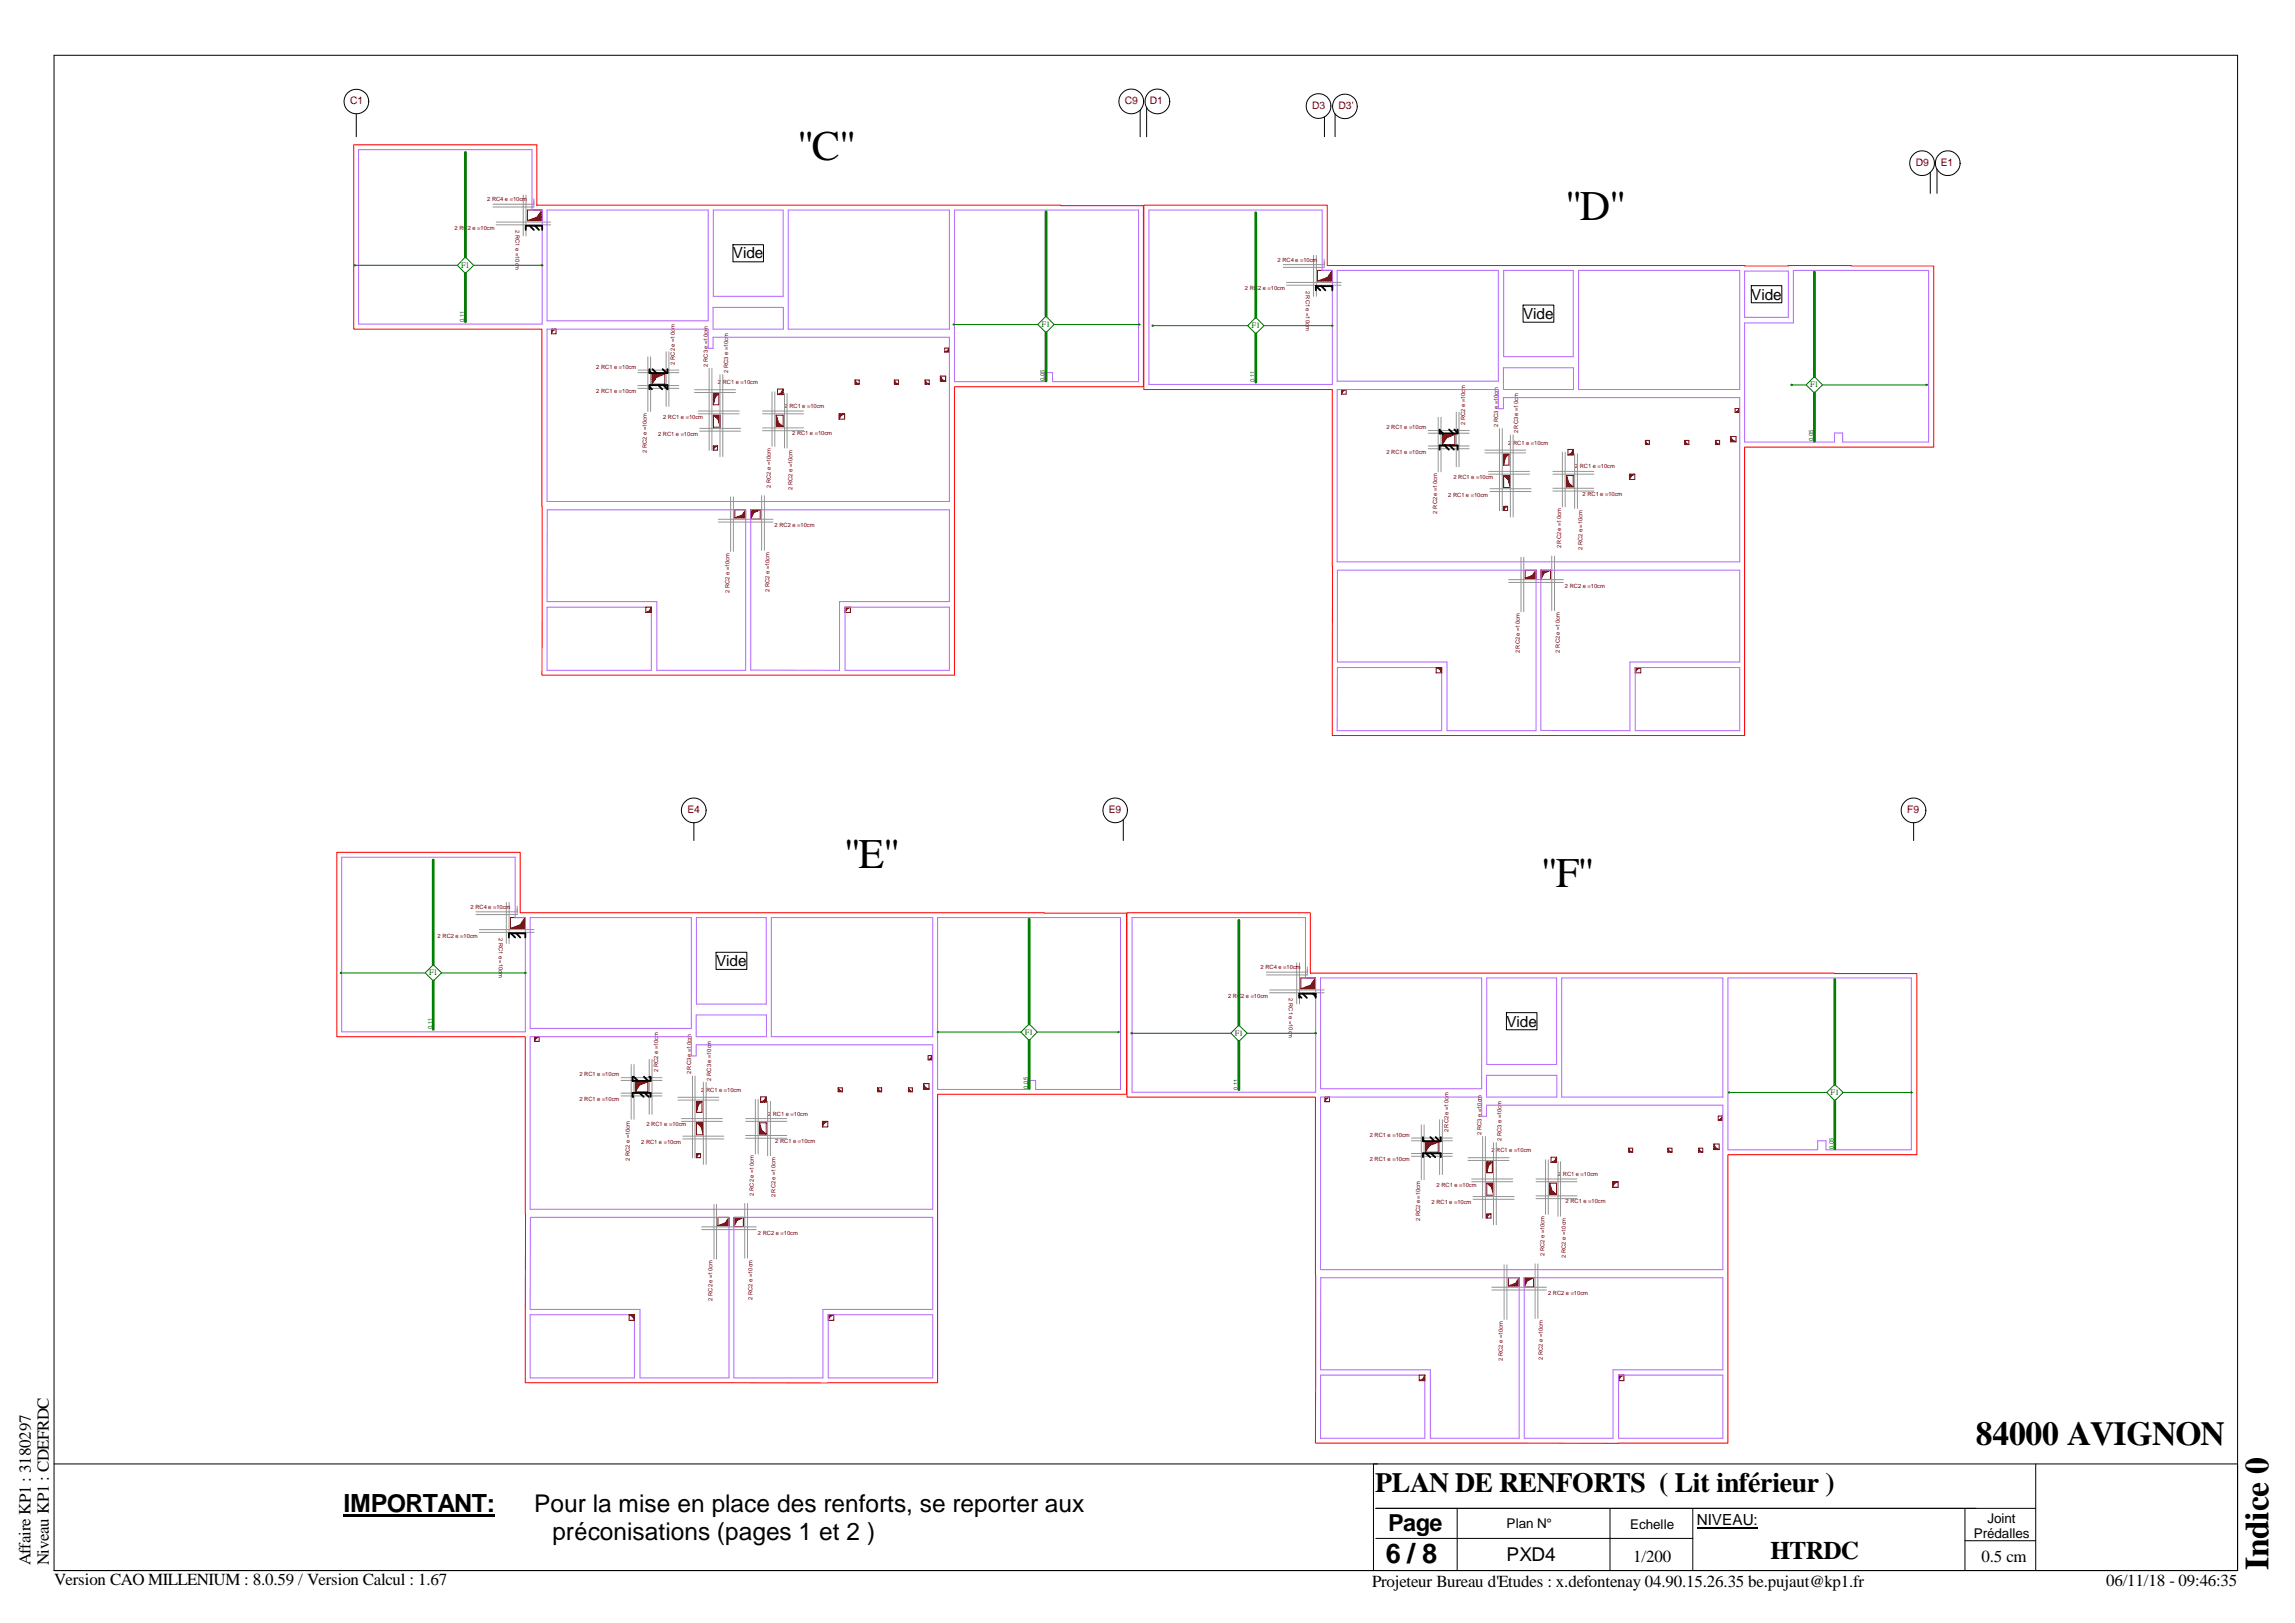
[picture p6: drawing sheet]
<svg xmlns="http://www.w3.org/2000/svg" width="420mm" height="297mm" viewBox="0 0 420 297" stroke-linecap="round" stroke-linejoin="round" font-family="sans-serif">
<defs><g id="words">
<g font-size="7.7">
<text x="145.9" y="29.3">&quot;C&quot;</text>
<text x="286.5" y="40.3">&quot;D&quot;</text>
<text x="154.5" y="158.8">&quot;E&quot;</text>
<text x="282.1" y="162.4">&quot;F&quot;</text>
</g>
<g font-size="6.2">
<text x="361.7" y="264.5">84000 AVIGNON</text>
<text x="415.3" y="287.3" transform="rotate(-90 415.3 287.3)">Indice 0</text>
</g>
<text font-size="5.1" x="251.8" y="273">PLAN DE RENFORTS ( Lit inférieur )</text>
<text font-size="5" x="253.7" y="286.1">6 / 8</text>
<g font-size="4.6">
<text x="62.9" y="276.7">IMPORTANT:</text>
<text x="324.1" y="285.2">HTRDC</text>
</g>
<g font-size="4.5">
<text x="97.8" y="276.7">Pour la mise en place des renforts, se reporter aux</text>
<text x="101.1" y="281.8">préconisations (pages 1 et 2 )</text>
</g>
<text font-size="4.3" x="254.2" y="280.2">Page</text>
<text font-size="3.5" x="275.8" y="285.7">PXD4</text>
<g font-size="3.1">
<text x="5.6" y="286.5" transform="rotate(-90 5.6 286.5)">Affaire KP1 : 3180297</text>
<text x="8.9" y="286.5" transform="rotate(-90 8.9 286.5)">Niveau KP1 : CDEFRDC</text>
<text x="299" y="285.9">1/200</text>
<text x="362.7" y="285.9">0.5 cm</text>
<text x="9.9" y="290">Version CAO MILLENIUM : 8.0.59 / Version Calcul : 1.67</text>
<text x="251.2" y="290.4">Projeteur Bureau d'Etudes : x.defontenay 04.90.15.26.35 be.pujaut@kp1.fr</text>
<text x="385.6" y="290.2">06/11/18 - 09:46:35</text>
</g>
<g font-size="2.8">
<text x="134.2" y="47.3">Vide</text>
<text x="278.8" y="58.3">Vide</text>
<text x="320.6" y="54.8">Vide</text>
<text x="131.1" y="176.8">Vide</text>
<text x="275.8" y="187.9">Vide</text>
<text x="310.7" y="279.2">NIVEAU:</text>
</g>
<g font-size="2.5">
<text x="275.8" y="279.7">Plan N°</text>
<text x="298.4" y="279.8">Echelle</text>
<text x="361.3" y="281.4">Prédalles</text>
<text x="363.8" y="278.7">Joint</text>
</g>
<g font-size="1.9" fill="#800000">
<text x="64.1" y="19">C1</text>
<text x="205.9" y="19">C9</text>
<text x="210.5" y="19">D1</text>
<text x="240.2" y="19.9">D3</text>
<text x="245.1" y="19.9">D3'</text>
<text x="350.7" y="30.4">D9</text>
<text x="355.3" y="30.4">E1</text>
<text x="125.8" y="148.8">E4</text>
<text x="203" y="148.8">E9</text>
<text x="349.2" y="148.8">F9</text>
</g>
<g font-size="1.5" fill="#008000">
<text x="84.4" y="49">F1</text>
<text x="190.7" y="59.9">F1</text>
<text x="229.1" y="60.1">F1</text>
<text x="331.4" y="70.9">F1</text>
<text x="78.6" y="178.5">F1</text>
<text x="187.6" y="189.4">F1</text>
<text x="226" y="189.6">F1</text>
<text x="335.1" y="200.4">F1</text>
</g>
<g font-size="1.1" fill="#800000">
<text x="89.2" y="36.9">2 RC4 e =10cm</text>
<text x="83.2" y="42.1">2 RC2 e =10cm</text>
<text x="94.3" y="42.1" transform="rotate(90 94.3 42.1)">2 RC1 e =10cm</text>
<text x="233.9" y="47.9">2 RC4 e =10cm</text>
<text x="227.9" y="53.1">2 RC2 e =10cm</text>
<text x="239" y="53.2" transform="rotate(90 239 53.2)">2 RC1 e =10cm</text>
<text x="109.2" y="67.5">2 RC1 e =10cm</text>
<text x="123.6" y="66.7" transform="rotate(-90 123.6 66.7)">2 RC2 e =10cm</text>
<text x="129.6" y="67.1" transform="rotate(-90 129.6 67.1)">2 RC3 e =10cm</text>
<text x="131.4" y="70.4">2 RC1 e =10cm</text>
<text x="133.3" y="68.3" transform="rotate(-90 133.3 68.3)">2 RC3 e =10cm</text>
<text x="109.2" y="72">2 RC1 e =10cm</text>
<text x="121.4" y="76.6">2 RC1 e =10cm</text>
<text x="143.6" y="74.7">2 RC1 e =10cm</text>
<text x="268.2" y="77.8" transform="rotate(-90 268.2 77.8)">2 RC2 e =10cm</text>
<text x="118.4" y="82.9" transform="rotate(-90 118.4 82.9)">2 RC2 e =10cm</text>
<text x="120.5" y="79.9">2 RC1 e =10cm</text>
<text x="145" y="79.7">2 RC1 e =10cm</text>
<text x="253.8" y="78.5">2 RC1 e =10cm</text>
<text x="253.8" y="83.1">2 RC1 e =10cm</text>
<text x="274.3" y="78.1" transform="rotate(-90 274.3 78.1)">2 RC3 e =10cm</text>
<text x="276.1" y="81.4">2 RC1 e =10cm</text>
<text x="277.9" y="79.3" transform="rotate(-90 277.9 79.3)">2 RC3 e =10cm</text>
<text x="141.1" y="89.3" transform="rotate(-90 141.1 89.3)">2 RC2 e =10cm</text>
<text x="145.1" y="89.7" transform="rotate(-90 145.1 89.7)">2 RC2 e =10cm</text>
<text x="266.1" y="87.7">2 RC1 e =10cm</text>
<text x="288.3" y="85.7">2 RC1 e =10cm</text>
<text x="263.1" y="94" transform="rotate(-90 263.1 94)">2 RC2 e =10cm</text>
<text x="265.1" y="90.9">2 RC1 e =10cm</text>
<text x="289.7" y="90.7">2 RC1 e =10cm</text>
<text x="141.8" y="96.5">2 RC2 e =10cm</text>
<text x="285.8" y="100.4" transform="rotate(-90 285.8 100.4)">2 RC2 e =10cm</text>
<text x="289.7" y="100.7" transform="rotate(-90 289.7 100.7)">2 RC2 e =10cm</text>
<text x="286.5" y="107.5">2 RC2 e =10cm</text>
<text x="133.6" y="108.5" transform="rotate(-90 133.6 108.5)">2 RC2 e =10cm</text>
<text x="140.9" y="108.4" transform="rotate(-90 140.9 108.4)">2 RC2 e =10cm</text>
<text x="278.2" y="119.6" transform="rotate(-90 278.2 119.6)">2 RC2 e =10cm</text>
<text x="285.6" y="119.4" transform="rotate(-90 285.6 119.4)">2 RC2 e =10cm</text>
<text x="86.1" y="166.4">2 RC4 e =10cm</text>
<text x="80.1" y="171.6">2 RC2 e =10cm</text>
<text x="91.3" y="171.6" transform="rotate(90 91.3 171.6)">2 RC1 e =10cm</text>
<text x="230.8" y="177.4">2 RC4 e =10cm</text>
<text x="224.8" y="182.7">2 RC2 e =10cm</text>
<text x="236" y="182.7" transform="rotate(90 236 182.7)">2 RC1 e =10c</text>
<text x="236" y="189.1" transform="rotate(90 236 189.1)">m</text>
<text x="106.1" y="197">2 RC1 e =10cm</text>
<text x="120.5" y="196.2" transform="rotate(-90 120.5 196.2)">2 RC2 e =10cm</text>
<text x="126.5" y="196.6" transform="rotate(-90 126.5 196.6)">2 RC3 e =10cm</text>
<text x="130.2" y="197.8" transform="rotate(-90 130.2 197.8)">2 RC3 e =10cm</text>
<text x="106.1" y="201.5">2 RC1 e =10cm</text>
<text x="128.4" y="199.9">2 RC1 e =10cm</text>
<text x="117.4" y="209.4">2 RC1 e =10cm</text>
<text x="118.4" y="206.1">2 RC1 e =10cm</text>
<text x="140.6" y="204.2">2 RC1 e =10cm</text>
<text x="141.9" y="209.2">2 RC1 e =10cm</text>
<text x="250.8" y="208.1">2 RC1 e =10cm</text>
<text x="265.2" y="207.3" transform="rotate(-90 265.2 207.3)">2 RC2 e =10cm</text>
<text x="271.2" y="207.7" transform="rotate(-90 271.2 207.7)">2 RC3 e =10cm</text>
<text x="274.9" y="208.8" transform="rotate(-90 274.9 208.8)">2 RC3 e =10cm</text>
<text x="115.3" y="212.5" transform="rotate(-90 115.3 212.5)">2 RC2 e =10cm</text>
<text x="250.8" y="212.6">2 RC1 e =10cm</text>
<text x="273" y="210.9">2 RC1 e =10cm</text>
<text x="285.2" y="215.2">2 RC1 e =10cm</text>
<text x="138" y="218.8" transform="rotate(-90 138 218.8)">2 RC2 e =10cm</text>
<text x="142" y="219.2" transform="rotate(-90 142 219.2)">2 RC2 e =10cm</text>
<text x="262.1" y="220.4">2 RC1 e =10cm</text>
<text x="263" y="217.2">2 RC1 e =10cm</text>
<text x="286.6" y="220.3">2 RC1 e =10cm</text>
<text x="138.8" y="226">2 RC2 e =10cm</text>
<text x="260" y="223.5" transform="rotate(-90 260 223.5)">2 RC2 e =10cm</text>
<text x="282.7" y="229.9" transform="rotate(-90 282.7 229.9)">2 RC2 e =10cm</text>
<text x="286.7" y="230.2" transform="rotate(-90 286.7 230.2)">2 RC2 e =10cm</text>
<text x="130.5" y="238" transform="rotate(-90 130.5 238)">2 RC2 e =10cm</text>
<text x="137.8" y="237.9" transform="rotate(-90 137.8 237.9)">2 RC2 e =10cm</text>
<text x="283.4" y="237.1">2 RC2 e =10cm</text>
<text x="275.2" y="249.1" transform="rotate(-90 275.2 249.1)">2 RC2 e =10cm</text>
<text x="282.5" y="248.9" transform="rotate(-90 282.5 248.9)">2 RC2 e =10cm</text>
</g>
<g font-size="1.1" fill="#008000">
<text x="85" y="58.9" transform="rotate(-90 85 58.9)">0.11</text>
<text x="191.3" y="69.7" transform="rotate(-90 191.3 69.7)">0.05</text>
<text x="229.7" y="69.9" transform="rotate(-90 229.7 69.9)">0.11</text>
<text x="331.9" y="80.8" transform="rotate(-90 331.9 80.8)">0.05</text>
<text x="79.1" y="188.4" transform="rotate(-90 79.1 188.4)">0.11</text>
<text x="188.2" y="199.2" transform="rotate(-90 188.2 199.2)">0.05</text>
<text x="226.6" y="199.4" transform="rotate(-90 226.6 199.4)">0.11</text>
<text x="335.7" y="210.3" transform="rotate(-90 335.7 210.3)">0.05</text>
</g>
</g></defs>
<path d="M64.8 26.5h33.5v11l111 .1v33.2h-34.6v52.8h-75.5v-63.4h-34.4zM209.4 37.5h33.6v11.1l111 .1v33.1h-34.6v52.8h-75.5v-63.3h-34.5zM61.7 156h33.5v11l111 .1v33.2h-34.5v52.8h-75.5v-63.4h-34.5zM206.3 167h33.6v11.1l111 .1v33.1h-34.6v52.8h-75.5v-63.3h-34.5z" fill="none" stroke="#f00" stroke-width=".18"/>
<path d="M96.6 40.4l1.7-.6 .9-1.4v2z" fill-rule="evenodd" fill="#800000"/>
<path d="M98.2 39.8l-.6 .6M99.2 38.8l-.7 .7M99.2 39.2l-1.2 1.2M99.2 39.6l-.7 .8M99.2 38.4l-.9 1.4-1.7 .6M99.2 38.4v2h-2.6M99.2 38.4h-2.6v2M96.8 40.3v.1M97.5 40l-.3 .4M99.2 40l-.3 .4" fill="none" stroke="#800000" stroke-width=".18"/>
<path d="M119.4 68.5h2.3l-1.6 .6-.7 1.2z" fill-rule="evenodd" fill="#800000"/>
<path d="M119.6 68.5l-.2 .2M120 68.5l-.6 .6M120 69.3l-.6 .6M120.4 68.5l-1 1M120.9 68.5l-.6 .5M121.3 68.5l-.3 .2M121.7 68.5l-1.6 .6-.7 1.2M121.7 68.5h-2.3v1.8M121.7 68.5v1.8h-2.3" fill="none" stroke="#800000" stroke-width=".18"/>
<path d="M101 60.2h.8l-.6 .3-.2 .6z" fill-rule="evenodd" fill="#800000"/>
<path d="M101.1 60.2l-.1 .2M101.2 60.5l-.2 .3M101.5 60.2l-.3 .3M101.8 60.2l-.6 .3-.2 .6M101.8 60.2h-.8v.9M101.8 60.2v.9h-.8" fill="none" stroke="#800000" stroke-width=".18"/>
<path d="M130.6 76h1.3v2.2l-.5-1.5z" fill-rule="evenodd" fill="#800000"/>
<path d="M130.6 76l.8 .7 .5 1.5M130.6 76h1.3v2.2M130.6 76v2.2h1.3M130.8 76l1.1 1.1M131.2 76l.7 .7M131.6 77.2l.3 .3M131.6 76l.3 .2M131.7 77.8l.2 .1" fill="none" stroke="#800000" stroke-width=".18"/>
<path d="M130.6 72.1h1l-.7 .6-.3 1.4z" fill-rule="evenodd" fill="#800000"/>
<path d="M130.8 73.4l-.2 .2M130.8 72.1l-.2 .2M130.9 72.9l-.3 .3M131.3 72.1l-.7 .6M131.6 72.1h-1v2M131.6 72.1l-.7 .6-.3 1.4M131.6 72.1v2h-1" fill="none" stroke="#800000" stroke-width=".18"/>
<path d="M142.1 76l.4 1.4 .9 .7h-1.3z" fill-rule="evenodd" fill="#800000"/>
<path d="M142.1 76.3l.2 .2M142.1 76.8l.3 .2M142.1 77.2l.9 .9M142.1 77.6l.5 .5M142.1 78l.1 .1M142.1 76l.4 1.4 .9 .7M142.1 76v2.1h1.3M142.1 76h1.3v2.1" fill="none" stroke="#800000" stroke-width=".18"/>
<path d="M143.4 71.2v1h-1l.6-.3z" fill-rule="evenodd" fill="#800000"/>
<path d="M142.7 72l-.1 .2M143.4 71.4l-.2 .2M143.4 71.8l-.4 .4M143.4 71.2l-.4 .7-.6 .3M143.4 71.2v1h-1M143.4 71.2h-1v1" fill="none" stroke="#800000" stroke-width=".18"/>
<path d="M173 64.4l.5-.2 .2-.5v.7z" fill-rule="evenodd" fill="#800000"/>
<path d="M173.7 64l-.4 .4M173.7 64.4h.1M173.7 63.7l-.2 .5-.5 .2M173.7 63.7v.7h-.7M173.7 63.7h-.7v.7" fill="none" stroke="#800000" stroke-width=".18"/>
<path d="M172.2 68.8l.3 .7 .6 .3h-.9z" fill-rule="evenodd" fill="#800000"/>
<path d="M172.2 69l.1 .2M172.2 69.4l.3 .4M172.2 68.8l.3 .7 .6 .3M172.2 68.8v1h.9M172.2 68.8h.9v1M172.8 69.6l.2 .2" fill="none" stroke="#800000" stroke-width=".18"/>
<path d="M169.4 69.6l.2 .5 .5 .2h-.7z" fill-rule="evenodd" fill="#800000"/>
<path d="M169.4 69.6v.1M169.4 70.1l.2 .2M169.4 69.6l.2 .5 .5 .2M169.4 69.6v.7h.7M169.4 69.6h.7v.7M170 70.3h.1" fill="none" stroke="#800000" stroke-width=".18"/>
<path d="M163.7 69.6l.3 .5 .5 .2h-.8z" fill-rule="evenodd" fill="#800000"/>
<path d="M163.7 69.9l.4 .4M163.7 69.6l.3 .5 .5 .2M163.7 69.6v.7h.8M163.7 69.6h.8v.7" fill="none" stroke="#800000" stroke-width=".18"/>
<path d="M156.5 69.6l.3 .5 .5 .2h-.8z" fill-rule="evenodd" fill="#800000"/>
<path d="M156.5 69.9l.4 .4M156.5 69.6l.3 .5 .5 .2M156.5 69.6v.7h.8M156.5 69.6h.8v.7" fill="none" stroke="#800000" stroke-width=".18"/>
<path d="M137.4 93.3h1.8l-1.2 .6-.6 1.1z" fill-rule="evenodd" fill="#800000"/>
<path d="M137.6 93.3l-.2 .2M137.7 94.5l-.3 .2M138 93.3l-.6 .6M138.5 93.3l-1.1 1M138.9 93.3l-.3 .3M139.2 93.3l-1.2 .6-.6 1.1M139.2 93.3h-1.8v1.7M139.2 93.3v1.7h-1.8" fill="none" stroke="#800000" stroke-width=".18"/>
<path d="M134.5 94.8l1.4-.5 .6-1v1.5z" fill-rule="evenodd" fill="#800000"/>
<path d="M135 94.6l-.2 .2M135.7 94.4l-.5 .4M136.5 93.5l-.5 .5M136.5 93.9l-.8 .9M136.5 94.4l-.4 .4M136.5 93.3l-.6 1-1.4 .5M136.5 93.3v1.5h-2M136.5 93.3h-2v1.5" fill="none" stroke="#800000" stroke-width=".18"/>
<path d="M130.6 81.6h.7l-.5 .3-.2 .5z" fill-rule="evenodd" fill="#800000"/>
<path d="M130.6 81.6v.1M131.1 81.6l-.5 .5M131.3 81.6l-.5 .3-.2 .5M131.3 81.6h-.7v.8M131.3 81.6v.8h-.7" fill="none" stroke="#800000" stroke-width=".18"/>
<path d="M154.7 111.1h1l-.6 .4-.4 .6z" fill-rule="evenodd" fill="#800000"/>
<path d="M155 111.1l-.3 .3M155 111.5l-.3 .3M155.4 111.1l-.3 .3M155.7 111.1l-.6 .4-.4 .6M155.7 111.1h-1v1M155.7 111.1v1h-1" fill="none" stroke="#800000" stroke-width=".18"/>
<path d="M153.6 75.7h1l-.6 .4-.4 .6z" fill-rule="evenodd" fill="#800000"/>
<path d="M153.9 75.7l-.3 .3M153.9 76.1l-.3 .3M154.3 75.7l-.3 .3M154.6 75.7l-.6 .4-.4 .6M154.6 75.7h-1v1M154.6 75.7v1h-1" fill="none" stroke="#800000" stroke-width=".18"/>
<g fill="none" stroke="#949494" stroke-width=".18">
<path d="M90.2 37.4h7.5M95.8 35.7v7.5M96.3 35.7v7.5M97.7 36.4v1.5h-7.5M90.8 41.1h10M90.8 40.6h10M116.8 67.7h7.5M116.8 68.2h7.5M116.8 71.1h7.5M116.8 70.6h7.5M118.6 65.3v10M119.1 65.3v10"/>
<path d="M122 64.4v10M122.5 64.4v10M127.2 71.3h7.5M127.2 71.8h7.5M127.8 75.2h7.5M127.8 75.7h7.5M128.1 78.9h7.5M128.1 78.4h7.5M129.8 67.4v15M130.3 67.4v15M131.8 68.6v15M132.3 68.6v15"/>
<path d="M139.6 75.2h7.5M139.6 75.7h7.5M139.6 78.8h7.5M139.6 78.3h7.5M141.3 71.7v10M141.8 71.7v10M143.6 72v10M144.1 72v10M131.5 95.5h10M131.5 95h10M133.8 90.9v10M134.3 90.9v10"/>
<path d="M139.4 90.7v10M139.9 90.7v10"/>
</g>
<path d="M241.2 51.4l1.8-.6 .9-1.3v1.9z" fill-rule="evenodd" fill="#800000"/>
<path d="M241.5 51.4h-.1M242.2 51.1l-.4 .3M242.8 50.8l-.5 .6M243.9 49.8l-.7 .7M243.9 50.2l-1.2 1.2M243.9 50.6l-.8 .8M243.9 51.1l-.4 .3M243.9 49.5l-.9 1.3-1.8 .6M243.9 49.5v1.9h-2.7M243.9 49.5h-2.7v1.9" fill="none" stroke="#800000" stroke-width=".18"/>
<path d="M264.1 79.5h2.2l-1.5 .6-.7 1.3z" fill-rule="evenodd" fill="#800000"/>
<path d="M264.2 79.5l-.1 .2M264.7 79.5l-.6 .6M265.1 79.5l-1 1.1M265.5 79.5l-.6 .6M265.9 79.5l-.3 .3M266.3 79.5v1.9h-2.2M266.3 79.5l-1.5 .6-.7 1.3M266.3 79.5h-2.2v1.9M264.7 80.3l-.6 .7" fill="none" stroke="#800000" stroke-width=".18"/>
<path d="M245.6 71.3h.9l-.6 .2-.3 .6z" fill-rule="evenodd" fill="#800000"/>
<path d="M245.7 71.3l-.1 .1M246.2 71.3l-.6 .5M246.5 71.3l-.6 .2-.3 .6M246.5 71.3h-.9v.8M246.5 71.3v.8h-.9" fill="none" stroke="#800000" stroke-width=".18"/>
<path d="M275.3 87h1.2v2.2l-.4-1.4z" fill-rule="evenodd" fill="#800000"/>
<path d="M275.3 87l.8 .8 .4 1.4M275.3 87h1.2v2.2M275.3 87v2.2h1.2M275.4 87l1.1 1.1M275.8 87l.7 .7M276.3 87l.2 .2M276.3 88.3l.2 .2M276.4 88.9h.1" fill="none" stroke="#800000" stroke-width=".18"/>
<path d="M275.3 83.1h1l-.7 .7-.3 1.3z" fill-rule="evenodd" fill="#800000"/>
<path d="M275.5 84.5l-.2 .1M275.5 83.1l-.2 .3M275.6 83.9l-.3 .3M275.9 83.1l-.6 .7M276.3 83.1h-1v2M276.3 83.1l-.7 .7-.3 1.3M276.3 83.1v2h-1" fill="none" stroke="#800000" stroke-width=".18"/>
<path d="M286.8 87l.4 1.4 .8 .7h-1.2z" fill-rule="evenodd" fill="#800000"/>
<path d="M286.8 87.3l.1 .2M286.8 87.8l.3 .3M286.8 88.2l.9 .9M286.8 88.6l.5 .5M286.8 89l.1 .1M286.8 87l.4 1.4 .8 .7M286.8 87v2.1h1.2M286.8 87h1.2v2.1" fill="none" stroke="#800000" stroke-width=".18"/>
<path d="M288 82.3v1h-.9l.6-.4z" fill-rule="evenodd" fill="#800000"/>
<path d="M287.4 83.1l-.2 .2M288 82.4l-.1 .2M288 82.8l-.4 .5M288 82.3l-.3 .6-.6 .4M288 82.3v1h-.9M288 82.3h-.9v1" fill="none" stroke="#800000" stroke-width=".18"/>
<path d="M317.7 75.5l.5-.3 .2-.4v.7z" fill-rule="evenodd" fill="#800000"/>
<path d="M318.1 75.3l-.2 .2M318.2 75.2l-.5 .3M318.4 75l-.2 .2M318.4 75.4l-.1 .1M318.4 74.8l-.2 .4M318.4 74.8v.7h-.7M318.4 74.8h-.7v.7" fill="none" stroke="#800000" stroke-width=".18"/>
<path d="M316.8 79.9l.3 .6 .7 .4h-1z" fill-rule="evenodd" fill="#800000"/>
<path d="M316.8 79.9l.3 .6 .7 .4M316.8 79.9v1h1M316.8 79.9h1v1M316.8 80.1l.2 .2M316.8 80.5l.4 .4M317.4 80.7l.3 .2" fill="none" stroke="#800000" stroke-width=".18"/>
<path d="M314.1 80.6l.2 .5 .5 .3h-.7z" fill-rule="evenodd" fill="#800000"/>
<path d="M314.1 80.7h.1M314.1 81.1l.2 .3M314.1 80.6l.2 .5 .5 .3M314.1 80.6v.8h.7M314.1 80.6h.7v.8M314.7 81.3v.1" fill="none" stroke="#800000" stroke-width=".18"/>
<path d="M308.4 80.6l.3 .5 .5 .3h-.8z" fill-rule="evenodd" fill="#800000"/>
<path d="M308.4 81l.4 .4M308.4 80.6l.3 .5 .5 .3M308.4 80.6v.8h.8M308.4 80.6h.8v.8" fill="none" stroke="#800000" stroke-width=".18"/>
<path d="M301.2 80.6l.2 .5 .6 .3h-.8z" fill-rule="evenodd" fill="#800000"/>
<path d="M301.2 81l.4 .4M301.2 80.6l.2 .5 .6 .3M301.2 80.6v.8h.8M301.2 80.6h.8v.8" fill="none" stroke="#800000" stroke-width=".18"/>
<path d="M282.1 104.4h1.8l-1.2 .5-.6 1.1z" fill-rule="evenodd" fill="#800000"/>
<path d="M282.3 104.4l-.2 .1M282.4 105.5l-.3 .2M282.7 104.4l-.6 .5M283.1 104.4l-1 .9M283.5 104.4l-.3 .2M283.9 104.4l-1.2 .5-.6 1.1M283.9 104.4h-1.8v1.6M283.9 104.4v1.6h-1.8" fill="none" stroke="#800000" stroke-width=".18"/>
<path d="M279.2 105.8l1.3-.5 .7-.9v1.4z" fill-rule="evenodd" fill="#800000"/>
<path d="M279.6 105.7l-.1 .1M280.3 105.4l-.4 .4M281.2 104.6l-.4 .3M281.2 105l-.9 .8M281.2 105.4l-.5 .4M281.2 104.4v1.4h-2M281.2 104.4l-.7 .9-1.3 .5M281.2 104.4h-2v1.4" fill="none" stroke="#800000" stroke-width=".18"/>
<path d="M275.3 92.7h.7l-.5 .2-.2 .5z" fill-rule="evenodd" fill="#800000"/>
<path d="M275.7 92.7l-.4 .4M276 92.7l-.5 .2-.2 .5M276 92.7h-.7v.7M276 92.7v.7h-.7" fill="none" stroke="#800000" stroke-width=".18"/>
<path d="M299.4 122.2h1l-.7 .3-.3 .6z" fill-rule="evenodd" fill="#800000"/>
<path d="M299.7 122.2l-.3 .2M299.7 122.5l-.3 .4M299.7 122.5l-.3 .6M300.1 122.2l-.3 .3M300.4 122.2l-.7 .3M300.4 122.2h-1v.9M300.4 122.2v.9h-1" fill="none" stroke="#800000" stroke-width=".18"/>
<path d="M298.3 86.8h1l-.6 .3-.4 .7z" fill-rule="evenodd" fill="#800000"/>
<path d="M298.6 86.8l-.3 .2M298.6 87.1l-.3 .4M299 86.8l-.3 .3M299.3 86.8l-.6 .3-.4 .7M299.3 86.8h-1v1M299.3 86.8v1h-1" fill="none" stroke="#800000" stroke-width=".18"/>
<g fill="none" stroke="#949494" stroke-width=".18">
<path d="M234.9 48.4h7.5M235.5 52.2h10M235.5 51.7h10M240.5 46.7v7.5M241 46.7v7.5M242.4 47.4v1.5h-7.5M261.5 78.8h7.5M261.5 79.3h7.5M263.3 76.4v10M263.8 76.4v10M266.6 75.4v10M267.1 75.4v10"/>
<path d="M274.5 78.4v15.1M275 78.4v15.1M276.5 79.6v15M277 79.6v15M261.5 82.1h7.5M261.5 81.6h7.5M271.9 82.4h7.4M271.9 82.9h7.4M272.5 86.3h7.5M272.5 86.8h7.5M272.8 90h7.5M272.8 89.5h7.5"/>
<path d="M284.3 86.3h7.5M284.3 86.8h7.5M284.3 89.9h7.5M284.3 89.4h7.5M286 82.8v10M286.5 82.8v10M288.3 83.1v9.9M288.8 83.1v9.9M276.2 106.6h10M276.2 106.1h10M278.5 102v10M279 102v10"/>
<path d="M284.1 101.8v10M284.6 101.8v10"/>
</g>
<path d="M93.5 169.9l1.7-.7 .9-1.3v2z" fill-rule="evenodd" fill="#800000"/>
<path d="M93.8 169.8l-.1 .1M94.4 169.5l-.3 .4M95.1 169.3l-.6 .6M96.1 168.3l-.6 .7M96.1 168.7l-1.2 1.2M96.1 169.1l-.7 .8M96.1 169.5l-.3 .4M96.1 167.9l-.9 1.3-1.7 .7M96.1 167.9v2h-2.6M96.1 167.9h-2.6v2" fill="none" stroke="#800000" stroke-width=".18"/>
<path d="M116.3 198h2.3l-1.5 .6-.8 1.2z" fill-rule="evenodd" fill="#800000"/>
<path d="M116.5 198l-.2 .2M116.9 198l-.6 .6M117 198.8l-.7 .6M117.3 198l-1 1M117.8 198l-.6 .5M118.2 198l-.3 .2M118.6 198l-1.5 .6-.8 1.2M118.6 198h-2.3v1.8M118.6 198v1.8h-2.3" fill="none" stroke="#800000" stroke-width=".18"/>
<path d="M97.9 189.7h.8l-.5 .3-.3 .6z" fill-rule="evenodd" fill="#800000"/>
<path d="M98 189.7l-.1 .2M98.1 190l-.2 .3M98.5 189.7l-.3 .3M98.7 189.7l-.5 .3-.3 .6M98.7 189.7h-.8v.9M98.7 189.7v.9h-.8" fill="none" stroke="#800000" stroke-width=".18"/>
<path d="M127.5 205.5h1.3v2.2l-.5-1.5z" fill-rule="evenodd" fill="#800000"/>
<path d="M127.5 205.5h1.3v2.2M127.5 205.5l.8 .7 .5 1.5M127.5 205.5v2.2h1.3M127.9 205.5l.9 .9M128.3 205.5l.5 .5M128.4 206.4l.4 .4M128.6 207l.2 .2M128.7 205.5h.1" fill="none" stroke="#800000" stroke-width=".18"/>
<path d="M127.5 201.6h1l-.7 .6-.3 1.4z" fill-rule="evenodd" fill="#800000"/>
<path d="M127.5 203.5h.1M127.7 202.9l-.2 .2M127.8 201.6l-.3 .2M127.8 202.4l-.3 .2M128.2 201.6l-.7 .6M128.5 201.6l-.7 .6-.3 1.4M128.5 201.6h-1v2M128.5 201.6v2h-1" fill="none" stroke="#800000" stroke-width=".18"/>
<path d="M139.1 205.5l.3 1.4 .9 .7h-1.2z" fill-rule="evenodd" fill="#800000"/>
<path d="M139.1 205.6v.1M139.1 206l.2 .2M139.1 206.5l.3 .3M139.1 206.9l.6 .7M139.1 207.3l.2 .3M139.1 205.5l.3 1.4 .9 .7M139.1 205.5v2.1h1.2M139.1 205.5h1.2v2.1M139.5 207l.7 .6" fill="none" stroke="#800000" stroke-width=".18"/>
<path d="M139.3 201.7l.6-.3 .4-.7v1z" fill-rule="evenodd" fill="#800000"/>
<path d="M139.7 201.5l-.2 .2M140.3 200.9l-.2 .2M140.3 201.3l-.4 .4M140.3 200.7l-.4 .7-.6 .3M140.3 200.7v1h-1M140.3 200.7h-1v1" fill="none" stroke="#800000" stroke-width=".18"/>
<path d="M170.6 193.2v.8h-.7l.5-.3z" fill-rule="evenodd" fill="#800000"/>
<path d="M170.6 193.5l-.4 .5M170.6 193.9v.1M170.6 193.2l-.2 .5-.5 .3M170.6 193.2v.8h-.7M170.6 193.2h-.7v.8" fill="none" stroke="#800000" stroke-width=".18"/>
<path d="M169.1 198.3l.3 .7 .7 .3h-1z" fill-rule="evenodd" fill="#800000"/>
<path d="M169.1 198.7l.6 .6M169.1 199.1l.1 .2M169.1 198.3l.3 .7 .7 .3M169.1 198.3v1h1M169.1 198.3h1v1" fill="none" stroke="#800000" stroke-width=".18"/>
<path d="M166.3 199.1l.2 .5 .5 .2h-.7z" fill-rule="evenodd" fill="#800000"/>
<path d="M166.3 199.3l.5 .5M166.3 199.8h.1M166.3 199.1l.2 .5 .5 .2M166.3 199.1v.7h.7M166.3 199.1h.7v.7" fill="none" stroke="#800000" stroke-width=".18"/>
<path d="M160.7 199.1l.2 .5 .5 .2h-.7z" fill-rule="evenodd" fill="#800000"/>
<path d="M160.7 199.2l.2 .2M160.7 199.7l.2 .1M160.7 199.1l.2 .5 .5 .2M160.7 199.1v.7h.7M160.7 199.1h.7v.7M161.1 199.7l.2 .1" fill="none" stroke="#800000" stroke-width=".18"/>
<path d="M153.4 199.1l.3 .5 .5 .2h-.8z" fill-rule="evenodd" fill="#800000"/>
<path d="M153.4 199.2l.2 .2M153.4 199.6l.2 .2M153.4 199.1l.3 .5 .5 .2M153.4 199.1v.7h.8M153.4 199.1h.8v.7M153.9 199.7l.1 .1" fill="none" stroke="#800000" stroke-width=".18"/>
<path d="M134.4 222.8h1.7l-1.2 .6-.5 1.1z" fill-rule="evenodd" fill="#800000"/>
<path d="M134.5 222.8l-.1 .2M134.6 224l-.2 .2M134.9 222.8l-.5 .6M135.4 222.8l-1 1M135.8 222.8l-.3 .3M136.1 222.8l-1.2 .6-.5 1.1M136.1 222.8h-1.7v1.7M136.1 222.8v1.7h-1.7" fill="none" stroke="#800000" stroke-width=".18"/>
<path d="M131.4 224.3l1.4-.5 .7-1v1.5z" fill-rule="evenodd" fill="#800000"/>
<path d="M131.9 224.1l-.2 .2M132.6 223.9l-.4 .4M133.5 223l-.5 .5M133.5 223.4l-.9 .9M133.5 223.9l-.5 .4M133.5 222.8v1.5h-2.1M133.5 222.8l-.7 1-1.4 .5M133.5 222.8h-2.1v1.5" fill="none" stroke="#800000" stroke-width=".18"/>
<path d="M127.5 211.1h.8l-.5 .3-.3 .5z" fill-rule="evenodd" fill="#800000"/>
<path d="M127.5 211.1v.1M128 211.1l-.5 .5M128.3 211.1l-.5 .3-.3 .5M128.3 211.1h-.8v.8M128.3 211.1v.8h-.8" fill="none" stroke="#800000" stroke-width=".18"/>
<path d="M151.6 240.6h1l-.6 .4-.4 .6z" fill-rule="evenodd" fill="#800000"/>
<path d="M151.9 240.6l-.3 .3M151.9 241l-.3 .3M152.3 240.6l-.3 .3M152.6 240.6l-.6 .4-.4 .6M152.6 240.6h-1v1M152.6 240.6v1h-1" fill="none" stroke="#800000" stroke-width=".18"/>
<path d="M150.6 205.2h.9l-.6 .4-.3 .6z" fill-rule="evenodd" fill="#800000"/>
<path d="M150.8 205.2l-.2 .3M150.9 205.6l-.3 .3M151.2 205.2l-.3 .3M151.5 205.2l-.6 .4-.3 .6M151.5 205.2h-.9v1M151.5 205.2v1h-.9" fill="none" stroke="#800000" stroke-width=".18"/>
<g fill="none" stroke="#949494" stroke-width=".18">
<path d="M87.2 166.9h7.5M87.7 170.6h10.1M87.7 170.1h10.1M92.7 165.2v7.5M93.2 165.2v7.5M94.7 165.9v1.5h-7.5M113.7 197.2h7.5M113.7 197.7h7.5M115.6 194.8v10.1M116.1 194.8v10.1M118.9 193.9v10M119.4 193.9v10"/>
<path d="M126.8 196.9v15M127.2 196.9v15M128.8 198.1v15M129.3 198.1v15M113.7 200.6h7.5M113.7 200.1h7.5M124.1 200.8h7.5M124.1 201.3h7.5M124.7 204.7h7.5M124.7 205.2h7.5M125 208.4h7.5M125 207.9h7.5"/>
<path d="M136.5 204.7h7.5M136.5 205.2h7.5M136.5 208.3h7.5M136.5 207.8h7.5M138.3 201.2v10M138.8 201.2v10M140.5 201.5v10M141 201.5v10M128.5 225h10M128.5 224.5h10M130.7 220.4v10M131.2 220.4v10"/>
<path d="M136.3 220.3v10M136.9 220.3v10"/>
</g>
<path d="M238.2 181l1.7-.7 .9-1.3v2z" fill-rule="evenodd" fill="#800000"/>
<path d="M240.8 179.3l-.6 .6M240.8 179.7l-1.2 1.3M240.8 179l-.9 1.3-1.7 .7M240.8 179v2h-2.6M240.8 179h-2.6v2M238.4 180.8l-.1 .2M239.1 180.6l-.4 .4M239.7 180.4l-.5 .6M240.8 180.1l-.8 .9M240.8 180.6l-.4 .4" fill="none" stroke="#800000" stroke-width=".18"/>
<path d="M261 209h2.3l-1.6 .6-.7 1.3z" fill-rule="evenodd" fill="#800000"/>
<path d="M261.1 209l-.1 .2M261.6 209l-.6 .6M261.7 209.8l-.7 .7M262 209l-1 1.1M262.4 209l-.6 .6M262.8 209l-.3 .3M263.3 209h.1M263.3 209l-1.6 .6-.7 1.3M263.3 209h-2.3v1.9M263.3 209v1.9h-2.3" fill="none" stroke="#800000" stroke-width=".18"/>
<path d="M242.6 200.8h.8l-.6 .3-.2 .5z" fill-rule="evenodd" fill="#800000"/>
<path d="M242.7 200.8l-.1 .1M243.1 200.8l-.5 .5M243.4 200.8l-.6 .3-.2 .5M243.4 200.8h-.8v.8M243.4 200.8v.8h-.8" fill="none" stroke="#800000" stroke-width=".18"/>
<path d="M272.2 216.5h1.3v2.2l-.5-1.4z" fill-rule="evenodd" fill="#800000"/>
<path d="M272.2 216.5l.8 .8 .5 1.4M272.2 216.5h1.3v2.2M272.2 216.5v2.2h1.3M272.6 216.5l.9 .9M273 216.5l.5 .5M273.1 217.5l.4 .3M273.3 218.1l.2 .2M273.4 216.5l.1 .1M273.4 218.7h.1" fill="none" stroke="#800000" stroke-width=".18"/>
<path d="M272.2 212.6h1l-.7 .7-.3 1.3z" fill-rule="evenodd" fill="#800000"/>
<path d="M272.2 214.5h.1M272.4 214l-.2 .1M272.4 212.6l-.2 .3M272.5 213.4l-.3 .3M272.8 212.6l-.6 .7M273.2 212.6l-.7 .7-.3 1.3M273.2 212.6h-1v2M273.2 212.6v2h-1" fill="none" stroke="#800000" stroke-width=".18"/>
<path d="M283.7 216.5l.4 1.4 .9 .7h-1.3z" fill-rule="evenodd" fill="#800000"/>
<path d="M283.7 216.7h.1M283.7 217.1l.3 .2M283.7 217.5l.4 .4M283.7 217.9l.7 .7M283.7 218.4l.3 .2M283.7 216.5l.4 1.4 .9 .7M283.7 216.5v2.1h1.3M283.7 216.5h1.3v2.1M284.3 218.1l.5 .5" fill="none" stroke="#800000" stroke-width=".18"/>
<path d="M284 212.8l.6-.4 .4-.6v1z" fill-rule="evenodd" fill="#800000"/>
<path d="M284.3 212.6l-.2 .2M285 212l-.2 .1M285 212.4l-.4 .4M285 211.8l-.4 .6-.6 .4M285 211.8v1h-1M285 211.8h-1v1" fill="none" stroke="#800000" stroke-width=".18"/>
<path d="M314.6 205l.5-.2 .2-.5v.7z" fill-rule="evenodd" fill="#800000"/>
<path d="M315 204.8l-.2 .2M315.3 204.5l-.2 .2M315.3 204.9l-.1 .1M315.3 204.3l-.2 .5-.5 .2M315.3 204.3v.7h-.7M315.3 204.3h-.7v.7" fill="none" stroke="#800000" stroke-width=".18"/>
<path d="M313.8 209.4l.3 .7 .6 .3h-.9z" fill-rule="evenodd" fill="#800000"/>
<path d="M313.8 209.8l.6 .6M313.8 210.2l.1 .2M313.8 209.4l.3 .7 .6 .3M313.8 209.4v1h.9M313.8 209.4h.9v1" fill="none" stroke="#800000" stroke-width=".18"/>
<path d="M311 210.1l.2 .6 .5 .2h-.7z" fill-rule="evenodd" fill="#800000"/>
<path d="M311 210.4l.5 .5M311 210.8l.1 .1M311 210.1l.2 .6 .5 .2M311 210.1v.8h.7M311 210.1h.7v.8" fill="none" stroke="#800000" stroke-width=".18"/>
<path d="M305.3 210.1l.3 .6 .5 .2h-.8z" fill-rule="evenodd" fill="#800000"/>
<path d="M305.3 210.3l.2 .1M305.3 210.7l.2 .2M305.3 210.1l.3 .6 .5 .2M305.3 210.1v.8h.8M305.3 210.1h.8v.8M305.8 210.7l.1 .2" fill="none" stroke="#800000" stroke-width=".18"/>
<path d="M298.1 210.1l.3 .6 .5 .2h-.8z" fill-rule="evenodd" fill="#800000"/>
<path d="M298.1 210.3l.2 .1M298.1 210.7l.2 .2M298.1 210.1l.3 .6 .5 .2M298.1 210.1v.8h.8M298.1 210.1h.8v.8M298.6 210.7l.1 .2" fill="none" stroke="#800000" stroke-width=".18"/>
<path d="M279 233.8h1.8l-1.2 .6-.6 1.1z" fill-rule="evenodd" fill="#800000"/>
<path d="M279.2 233.8l-.2 .2M279.3 234.9l-.3 .4M279.6 233.8l-.6 .6M280 233.8l-1 1.1M280.4 233.8l-.2 .4M280.8 233.8l-1.2 .6-.6 1.1M280.8 233.8h-1.8v1.7M280.8 233.8v1.7h-1.8" fill="none" stroke="#800000" stroke-width=".18"/>
<path d="M276.1 235.4l1.4-.5 .6-1.1v1.6z" fill-rule="evenodd" fill="#800000"/>
<path d="M276.6 235.2l-.2 .2M277.2 234.9l-.4 .5M278.1 234.1l-.4 .3M278.1 234.5l-.9 .9M278.1 234.9l-.4 .5M278.1 233.8v1.6h-2M278.1 233.8l-.6 1.1-1.4 .5M278.1 233.8h-2v1.6" fill="none" stroke="#800000" stroke-width=".18"/>
<path d="M272.2 222.2h.8l-.6 .2-.2 .5z" fill-rule="evenodd" fill="#800000"/>
<path d="M272.6 222.2l-.4 .4M273 222.2l-.6 .2-.2 .5M273 222.2h-.8v.7M273 222.2v.7h-.8" fill="none" stroke="#800000" stroke-width=".18"/>
<path d="M296.3 251.7h1l-.6 .3-.4 .7z" fill-rule="evenodd" fill="#800000"/>
<path d="M296.6 251.7l-.3 .2M297 251.7l-.7 .6M297.3 251.7l-.6 .3-.4 .7M297.3 251.7h-1v1M297.3 251.7v1h-1" fill="none" stroke="#800000" stroke-width=".18"/>
<path d="M295.2 216.3h1l-.6 .3-.4 .7z" fill-rule="evenodd" fill="#800000"/>
<path d="M295.5 216.3l-.3 .2M295.9 216.3l-.7 .7M296.2 216.3l-.6 .3-.4 .7M296.2 216.3h-1v1M296.2 216.3v1h-1" fill="none" stroke="#800000" stroke-width=".18"/>
<g fill="none" stroke="#949494" stroke-width=".18">
<path d="M231.8 177.9h7.5M237.4 176.2v7.5M237.9 176.2v7.5M239.3 177v1.4h-7.5M232.4 181.7h10M232.4 181.2h10M258.4 208.3h7.5M258.4 208.8h7.5M258.4 211.6h7.5M258.4 211.1h7.5M260.2 205.9v10M260.7 205.9v10"/>
<path d="M263.6 204.9v10.1M264.1 204.9v10.1M268.8 211.9h7.5M268.8 212.4h7.5M269.4 215.8h7.5M269.4 216.3h7.5M269.7 219.5h7.5M269.7 219h7.5M271.4 208v15M271.9 208v15M273.4 209.1v15.1M273.9 209.1v15.1"/>
<path d="M281.2 215.8h7.5M281.2 216.3h7.5M281.2 219.4h7.5M281.2 218.9h7.5M282.9 212.3v9.9M283.5 212.3v9.9M285.2 212.6v10M285.7 212.6v10M273.1 236.1h10M273.1 235.6h10M275.4 231.5v10M275.9 231.5v10"/>
<path d="M281 231.3v10M281.5 231.3v10"/>
</g>
<g fill="none" stroke="#b464ff" stroke-width=".18">
<path d="M65.6 27.4h31.8v11h1.9v20.9h-33.7zM100.1 38.4h29.6v20.3h-29.6zM130.6 38.4h12.8v15.8h-12.8zM144.3 38.4h29.5v21.8h-29.5zM210.3 38.4h31.8v11.1h1.8v20.9h-33.6zM130.5 56.3h12.9v3.9h-12.9zM244.8 49.5h29.5v20.3h-29.5zM275.3 49.5h12.7v15.8h-12.7zM289 49.5h29.5v21.8h-29.5zM319.4 49.6h8v8.5h-8zM275.2 67.3h12.9v4h-12.9zM100.2 93.3h36.3v29.4h-16.2v-12.6h-20.2z"/>
<path d="M137.4 93.3h36.4v16.8h-20.1v12.6l-16.3-.1zM100.1 111.1h19.1v11.6h-19.1zM154.7 111.1h19.1v11.6h-19.1zM244.8 104.4h36.4v29.3h-16.3v-12.5h-20.1zM282.1 104.4h36.4v16.8h-20.1v12.5h-16.3zM244.8 122.2h19.1v11.5h-19.1zM299.4 122.2h19.1v11.5h-19.1zM62.6 156.9h31.7v11h1.9v20.9h-33.6zM97.1 167.9h29.5v20.3h-29.5zM127.5 167.9h12.8v15.9h-12.8zM141.2 167.9h29.6v21.8h-29.6zM207.3 167.9h31.7v11.1h1.9v20.9h-33.6z"/>
<path d="M241.8 179h29.5v20.3h-29.5zM272.2 179h12.8v15.8h-12.8zM285.9 179h29.5v21.8h-29.5zM316.3 179h33.6v31.4h-15.6v-1.6h-1.5v1.6h-16.5zM127.5 185.8h12.8v3.9h-12.8zM272.1 196.8h12.9v4h-12.9zM97.1 222.8h36.4v29.4h-16.3v-12.6h-20.1zM134.4 222.8h36.4v16.8h-20.1v12.6h-16.3zM241.8 233.8h36.3v29.4h-16.2v-12.5h-20.1zM279 233.8h36.4v16.9h-20.1v12.5h-16.3zM97.1 240.6h19.1v11.6h-19.1zM151.6 240.6h19.2v11.6h-19.2z"/>
<path d="M241.8 251.7h19v11.5h-19zM296.3 251.7h19.1v11.5h-19.1z"/>
</g>
<g fill="none" stroke="#000" stroke-width=".18">
<path d="M209.9 19.7v5.3M65.2 20.8v4.2M208.7 20.2v4.8M242.5 21.4v3.6M244.4 20.9v4.1M353.4 31.5v3.9M354.6 30.9v4.5M127 150.6v3.2M205.6 150v3.8M350.3 150.6v3.2"/>
<circle cx="65.3" cy="18.6" r="2.25"/>
<circle cx="207.1" cy="18.6" r="2.26"/>
<circle cx="211.9" cy="18.6" r="2.26"/>
<circle cx="241.4" cy="19.4" r="2.26"/>
<circle cx="246.2" cy="19.5" r="2.25"/>
<circle cx="351.9" cy="29.9" r="2.26"/>
<circle cx="356.6" cy="29.9" r="2.26"/>
<circle cx="127" cy="148.3" r="2.26"/>
<circle cx="204.1" cy="148.3" r="2.26"/>
<circle cx="350.3" cy="148.3" r="2.26"/>
</g>
<path d="M275.8 185.3h5.6v3.2h-5.6z" fill-rule="evenodd" fill="#fff"/>
<path d="M275.8 185.3h5.6v3.2h-5.6z" fill="none" stroke="#000" stroke-width=".18"/>
<path d="M131.1 174.3h5.6v3.1h-5.6z" fill-rule="evenodd" fill="#fff"/>
<path d="M131.1 174.3h5.6v3.1h-5.6z" fill="none" stroke="#000" stroke-width=".18"/>
<path d="M278.8 55.8h5.7v3.2h-5.7z" fill-rule="evenodd" fill="#fff"/>
<path d="M278.8 55.8h5.7v3.2h-5.7z" fill="none" stroke="#000" stroke-width=".18"/>
<path d="M134.2 44.8h5.6v3.1h-5.6z" fill-rule="evenodd" fill="#fff"/>
<path d="M134.2 44.8h5.6v3.1h-5.6z" fill="none" stroke="#000" stroke-width=".18"/>
<path d="M320.6 52.3h5.6v3.1h-5.6z" fill-rule="evenodd" fill="#fff"/>
<path d="M320.6 52.3h5.6v3.1h-5.6z" fill="none" stroke="#000" stroke-width=".18"/>
<path d="M174.7 38.4h33.7v31.4h-15.7v-1.6h-1.5v1.6h-16.5zM328.3 49.5h24.8v31.4h-15.8v-1.7h-1.4v1.7h-16.5v-21.8h8.9zM100.1 60.2h29.6v3.6h.8v-2.1h43.3v30.1h-73.7zM244.8 71.3h29.5v3.5h.9v-2h43.3v30h-73.7zM171.7 167.9h33.4v31.5h-15.5v-1.7h-1.5v1.7h-16.4zM97.1 189.7h29.5v3.6h.9v-2.1h43.3v30.1h-73.7zM241.8 200.8h29.5v3.5h.8v-2h43.3v30.1h-73.6z" fill="none" stroke="#b464ff" stroke-width=".18"/>
<g fill="none" stroke="#008000" stroke-width=".51">
<path d="M85.2 27.9v19.1M191.5 38.7v19.2M229.9 38.9v19.2M85.2 50v8.9M332.2 49.8v19.1M191.5 60.9v8.8M229.9 61.1v8.8M332.2 71.9v8.9M79.3 157.4v19.2M79.3 179.5v8.9M188.4 168.2v19.2M226.8 168.4v19.2"/>
<path d="M335.9 179.3v19.2M188.4 190.4v8.8M226.8 190.6v8.8M335.9 201.5v8.8"/>
</g>
<g fill="none" stroke="#008000" stroke-width=".18">
<path d="M65.1 48.6h18.6M85.2 47l1.5 1.6-1.5 1.4-1.5-1.4zM86.7 48.6h12.4M99.1 48.5h.2v.1h-.2zM174.7 59.4h15.3M190 59.4l1.5-1.5 1.5 1.5-1.5 1.5zM193 59.4h15.4M211.1 59.6h17.3M229.9 58.1l1.5 1.5-1.5 1.5-1.5-1.5zM231.4 59.6h12.4M328.1 70.4h2.6M330.7 70.4l1.5-1.5 1.5 1.5-1.5 1.5z"/>
<path d="M333.7 70.4h18.9M62.3 178h.2v.1h-.2zM62.5 178.1h15.3M77.8 178.1l1.5-1.5 1.5 1.5-1.5 1.4zM80.8 178.1h15.2M171.8 188.9h15.1M186.9 188.9l1.5-1.5 1.5 1.5-1.5 1.5zM189.9 188.9h14.7M207.3 189.1h18M225.3 189.1l1.5-1.5 1.5 1.5-1.5 1.5zM228.3 189.1h12.4M240.7 189h.2v.2h-.2z"/>
<path d="M316.7 199.9h17.7M335.9 198.5l1.5 1.4-1.5 1.6-1.5-1.6zM337.4 199.9h12.4"/>
<circle cx="65" cy="48.6" r=".12"/>
<circle cx="174.6" cy="59.4" r=".12"/>
<circle cx="208.6" cy="59.4" r=".12"/>
<circle cx="211" cy="59.6" r=".12"/>
<circle cx="243.9" cy="59.6" r=".12"/>
<circle cx="328" cy="70.4" r=".12"/>
<circle cx="352.7" cy="70.4" r=".12"/>
<circle cx="96.2" cy="178.1" r=".12"/>
<circle cx="171.7" cy="188.9" r=".12"/>
<circle cx="204.8" cy="188.9" r=".12"/>
<circle cx="207.2" cy="189.1" r=".12"/>
<circle cx="316.6" cy="199.9" r=".12"/>
<circle cx="349.9" cy="199.9" r=".12"/>
</g>
<path d="M118.2 112.1l.7-.3 .3-.7v1z" fill-rule="evenodd" fill="#800000"/>
<path d="M118.5 112l-.1 .1M119.2 111.3h-.1M119.2 111.7l-.4 .4M119.2 111.1v1h-1M119.2 111.1l-.3 .7-.7 .3M119.2 111.1h-1v1" fill="none" stroke="#800000" stroke-width=".18"/>
<path d="M262.9 122.2h1v.9l-.3-.6z" fill-rule="evenodd" fill="#800000"/>
<path d="M262.9 122.2h1v.9M262.9 122.2l.7 .3 .3 .6M262.9 122.2v.9h1M263 122.2l.2 .1M263.5 122.2l.4 .4M263.8 122.9l.1 .1" fill="none" stroke="#800000" stroke-width=".18"/>
<path d="M259.8 252.7l.7-.4 .3-.6v1z" fill-rule="evenodd" fill="#800000"/>
<path d="M260 252.6l-.1 .1M260.8 251.8h.1M260.8 252.2l-.5 .5M260.8 252.6v.1M260.8 251.7l-.3 .6-.7 .4M260.8 251.7v1h-1M260.8 251.7h-1v1" fill="none" stroke="#800000" stroke-width=".18"/>
<path d="M115.2 240.6h1v1l-.4-.6z" fill-rule="evenodd" fill="#800000"/>
<path d="M115.2 240.6l.6 .4 .4 .6M115.2 240.6h1v1M115.2 240.6v1h1M115.5 240.6l.7 .7M115.9 240.6l.3 .3" fill="none" stroke="#800000" stroke-width=".18"/>
<g fill="none" stroke="#000" stroke-width=".34">
<path d="M96.3 42.1v-.8h3v.8M97 41.3l.7 .8M97.9 41.3l.8 .8M240.9 52.4h3v.7M240.9 52.4v.7M240.9 52.4l.8 .7M241.9 52.4l.7 .7M243.8 52.4l.1 .1M118.9 67.6v.7h3.3v-.7M118.9 67.9l.3 .4M118.9 70.8l.5 .4M119.5 67.6l.7 .7"/>
<path d="M120.5 70.5l.7 .7M121.3 67.6l.8 .7M121.4 70.5l.8 .7v-.7h-3.3v.7M263.6 78.6v.7h3.3v-.7M263.6 78.7l.6 .6M265.3 78.6l.8 .7M266.3 78.6l.6 .6M263.6 82.3v-.8h3.3v.8M264.5 81.5l.7 .8M265.4 81.5l.8 .8M93.2 171.6v-.8h3v.8M93.5 170.8l.8 .8"/>
<path d="M94.5 170.8l.7 .8M115.8 197.1v.7h3.3v-.7M116 197.1l.8 .7M117.9 197.1l.7 .7M118.9 197.1l.2 .2M237.9 182.6v-.7h3v.7M237.9 182.2l.4 .4M238.5 181.9l.8 .7M240.4 181.9l.5 .5M115.8 200.7v-.7h3.3v.7M115.8 200.6l.1 .1M117.1 200l.7 .7"/>
<path d="M118 200l.8 .7M260.5 208.1v.8h3.3v-.8M260.5 211.8v-.7h3.3v.7M260.5 208.6l.3 .3M261.1 211.1l.7 .7M261.9 208.1l.7 .8M262 211.1l.8 .7M262.8 208.1l.8 .8"/>
</g>
<path d="M9.9 10.1h399.7v277.3h-399.7zM9.9 267.9h242.3M251.4 267.9h158.2v19.5h-158.2zM251.9 276.1h120.8M266.8 276.1v11.3M294.8 276.1v11.3M309.9 276.1v11.3M359.7 276.1v11.3M372.7 267.9v19.5M251.9 281.6h58M359.7 282h13" fill="none" stroke="#000" stroke-width=".18"/>
<path d="M310.7 279.6h11.1" fill="none" stroke="#000" stroke-width=".21"/>
<path d="M14.7 14.9h.1M373.7 268.9h35.3v17.6h-35.3z" fill="none" stroke="#fff" stroke-width=".18"/>
<path d="M62.9 277.2h27.7v.4h-27.7z" fill="#000"/>
<use href="#words"/>
</svg>
